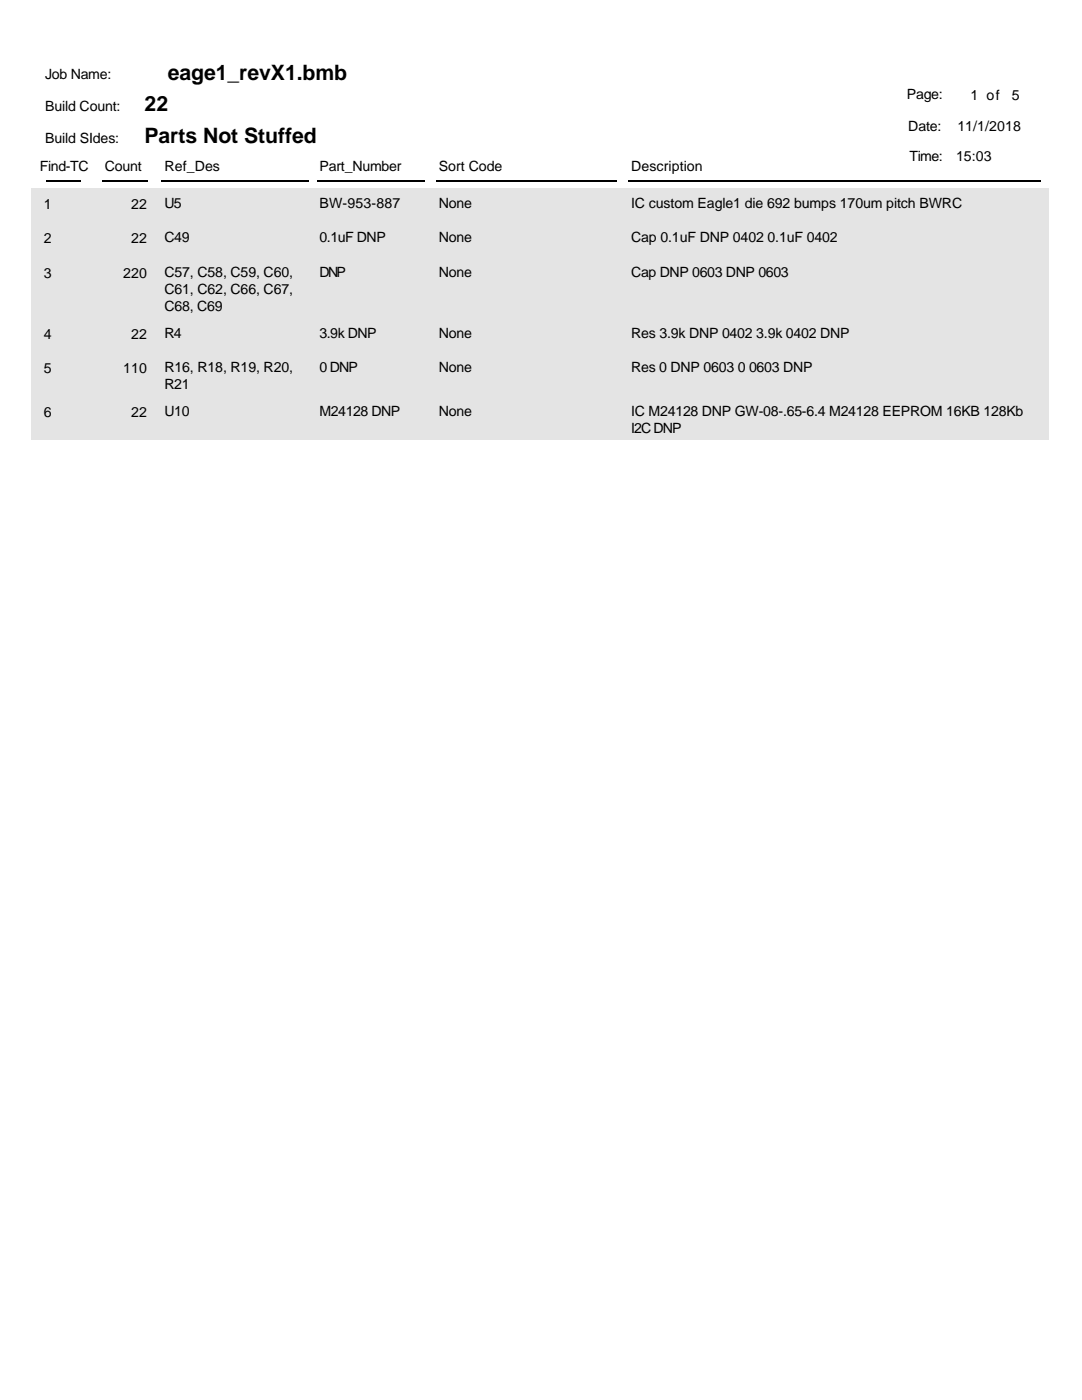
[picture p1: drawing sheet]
<svg xmlns="http://www.w3.org/2000/svg" width="216mm" height="279mm" viewBox="0 0 216 279" stroke-linecap="round" stroke-linejoin="round" font-family="sans-serif">
<defs><g id="words">
<g font-size="4.2">
<text x="33.5" y="15.9">eage1_revX1.bmb</text>
<text x="28.8" y="22.2">22</text>
<text x="28.8" y="28.6">Parts Not Stuffed</text>
</g>
<g font-size="2.8">
<text x="9" y="15.8">Job Name:</text>
<text x="9" y="22.1">Build Count:</text>
<text x="181" y="19.8">Page:</text>
<text x="193.7" y="20">1 of</text>
<text x="201.9" y="20">5</text>
<text x="9" y="28.5">Build SIdes:</text>
<text x="181.2" y="26.1">Date:</text>
<text x="191" y="26.1">11/1/2018</text>
<text x="7.9" y="34">Find-TC</text>
<text x="20.9" y="34">Count</text>
<text x="32.8" y="34">Ref_Des</text>
<text x="63.8" y="34">Part_Number</text>
<text x="87.6" y="34">Sort Code</text>
<text x="125.9" y="34">Description</text>
<text x="181.5" y="32.2">Time:</text>
<text x="190.8" y="32.2">15:03</text>
<text x="8.7" y="41.7">1</text>
<text x="26.2" y="41.7">22</text>
<text x="32.8" y="41.5">U5</text>
<text x="63.8" y="41.5">BW-953-887</text>
<text x="87.6" y="41.5">None</text>
<text x="125.9" y="41.5">IC custom Eagle1 die 692 bumps 170um pitch BWRC</text>
<text x="8.7" y="48.6">2</text>
<text x="26.2" y="48.6">22</text>
<text x="32.8" y="48.3">C49</text>
<text x="63.8" y="48.3">0.1uF DNP</text>
<text x="87.6" y="48.3">None</text>
<text x="125.9" y="48.3">Cap 0.1uF DNP 0402 0.1uF 0402</text>
<text x="8.7" y="55.5">3</text>
<text x="24.6" y="55.5">220</text>
<text x="32.8" y="55.2">C57, C58, C59, C60,</text>
<text x="32.8" y="58.6">C61, C62, C66, C67,</text>
<text x="63.8" y="55.2">DNP</text>
<text x="87.6" y="55.2">None</text>
<text x="125.9" y="55.2">Cap DNP 0603 DNP 0603</text>
<text x="32.8" y="62.1">C68, C69</text>
<text x="8.7" y="67.6">4</text>
<text x="26.2" y="67.6">22</text>
<text x="32.8" y="67.4">R4</text>
<text x="63.8" y="67.4">3.9k DNP</text>
<text x="87.6" y="67.4">None</text>
<text x="125.9" y="67.4">Res 3.9k DNP 0402 3.9k 0402 DNP</text>
<text x="8.7" y="74.5">5</text>
<text x="24.6" y="74.5">110</text>
<text x="32.8" y="74.3">R16, R18, R19, R20,</text>
<text x="32.8" y="77.7">R21</text>
<text x="63.8" y="74.3">0 DNP</text>
<text x="87.6" y="74.3">None</text>
<text x="125.9" y="74.3">Res 0 DNP 0603 0 0603 DNP</text>
<text x="8.7" y="83.3">6</text>
<text x="26.2" y="83.3">22</text>
<text x="32.8" y="83">U10</text>
<text x="63.8" y="83">M24128 DNP</text>
<text x="87.6" y="83">None</text>
<text x="125.9" y="83">IC M24128 DNP GW-08-.65-6.4 M24128 EEPROM 16KB 128Kb</text>
<text x="125.9" y="86.4">I2C DNP</text>
</g>
</g></defs>
<path d="M9.3 36.1h6.8M20.4 36.1h9M32.3 36.1h29.3M63.2 36.1h21.5M87 36.1h36M125.4 36.1h82.3" fill="none" stroke="#000" stroke-width=".26"/>
<g fill="#e4e4e4">
<path d="M6.3 37.6h203v6.8h-203z"/>
<path d="M6.3 44.4h203v6.9h-203z"/>
<path d="M6.3 51.3h203v12.2h-203z"/>
<path d="M6.3 63.5h203v6.9h-203z"/>
<path d="M6.3 70.4h203v8.7h-203z"/>
<path d="M6.3 79.1h203v8.7h-203z"/>
</g>
<use href="#words"/>
</svg>
